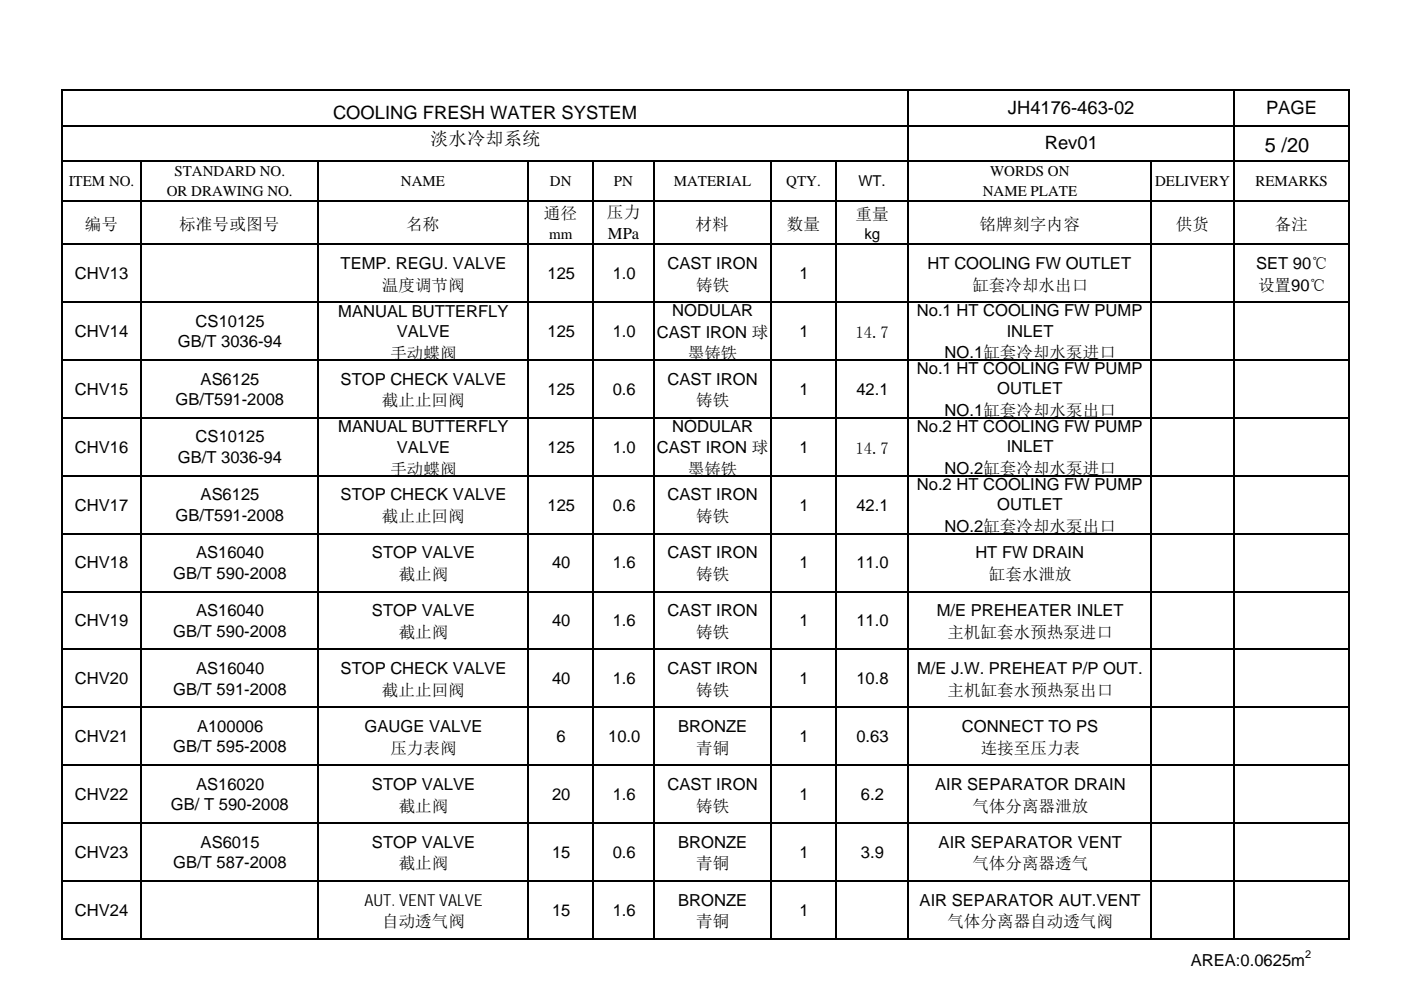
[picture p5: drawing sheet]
<svg xmlns="http://www.w3.org/2000/svg" width="297mm" height="210mm" viewBox="0 0 297 210" stroke-linecap="round" stroke-linejoin="round" font-family="sans-serif">
<defs><g id="words">
<text font-size="4.2" x="268.2" y="32.3">5 /20</text>
<g font-size="3.9">
<text x="70.6" y="25.3">COOLING FRESH WATER SYSTEM</text>
<text x="213.7" y="24.1">JH4176-463-02</text>
<text x="268.4" y="24.3">PAGE</text>
<text x="91.2" y="30.7">淡水冷却系统</text>
<text x="221.5" y="31.6">Rev01</text>
</g>
<g font-size="3.5">
<text x="115.3" y="46.5">通径</text>
<text x="128.7" y="46.3">压力</text>
<text x="181.4" y="46.6">重量</text>
<text x="18" y="48.7">编号</text>
<text x="38" y="48.7">标准号或图号</text>
<text x="86.1" y="48.7">名称</text>
<text x="128.9" y="50.8">MPa</text>
<text x="147.4" y="48.7">材料</text>
<text x="166.8" y="48.7">数量</text>
<text x="207.7" y="48.7">铭牌刻字内容</text>
<text x="249.3" y="48.7">供货</text>
<text x="270.3" y="48.7">备注</text>
<text x="15.9" y="59.2">CHV13</text>
<text x="72.2" y="57">TEMP. REGU. VALVE</text>
<text x="116.1" y="59.2">125</text>
<text x="129.9" y="59.2">1.0</text>
<text x="141.5" y="57">CAST IRON</text>
<text x="169.5" y="59.2">1</text>
<text x="196.7" y="57">HT COOLING FW OUTLET</text>
<text x="266.3" y="57">SET 90℃</text>
<text x="81" y="61.6">温度调节阀</text>
<text x="147.6" y="61.6">铸铁</text>
<text x="206.2" y="61.6">缸套冷却水出口</text>
<text x="266.7" y="61.6">设置90℃</text>
<text x="15.9" y="71.5">CHV14</text>
<text x="41.5" y="69.3">CS10125</text>
<text x="71.7" y="67.1">MANUAL BUTTERFLY</text>
<text x="84.2" y="71.5">VALVE</text>
<text x="116.1" y="71.5">125</text>
<text x="129.9" y="71.5">1.0</text>
<text x="139.3" y="71.6">CAST IRON 球</text>
<text x="142.5" y="67">NODULAR</text>
<text x="169.5" y="71.5">1</text>
<text x="181.4" y="71.7">14.7</text>
<text x="194.4" y="67">No.1 HT COOLING FW PUMP</text>
<text x="213.4" y="71.4">INLET</text>
<text x="37.7" y="73.7">GB/T 3036-94</text>
<text x="82.8" y="76.1">手动蝶阀</text>
<text x="145.8" y="76.2">墨铸铁</text>
<text x="200.3" y="76">NO.1缸套冷却水泵进口</text>
<text x="15.9" y="83.7">CHV15</text>
<text x="42.5" y="81.6">AS6125</text>
<text x="72.2" y="81.6">STOP CHECK VALVE</text>
<text x="116.1" y="83.7">125</text>
<text x="129.9" y="83.7">0.6</text>
<text x="141.5" y="81.6">CAST IRON</text>
<text x="169.5" y="83.7">1</text>
<text x="181.6" y="83.7">42.1</text>
<text x="194.4" y="79.3">No.1 HT COOLING FW PUMP</text>
<text x="211.5" y="83.7">OUTLET</text>
<text x="37.2" y="85.9">GB/T591-2008</text>
<text x="81" y="86.2">截止止回阀</text>
<text x="147.6" y="86.2">铸铁</text>
<text x="200.3" y="88.3">NO.1缸套冷却水泵出口</text>
<text x="41.5" y="93.9">CS10125</text>
<text x="71.7" y="91.7">MANUAL BUTTERFLY</text>
<text x="142.5" y="91.6">NODULAR</text>
<text x="194.4" y="91.6">No.2 HT COOLING FW PUMP</text>
<text x="213.4" y="95.9">INLET</text>
<text x="15.9" y="96">CHV16</text>
<text x="37.7" y="98.2">GB/T 3036-94</text>
<text x="82.8" y="100.7">手动蝶阀</text>
<text x="84.2" y="96.1">VALVE</text>
<text x="116.1" y="96">125</text>
<text x="129.9" y="96">1.0</text>
<text x="139.3" y="96.2">CAST IRON 球</text>
<text x="145.8" y="100.8">墨铸铁</text>
<text x="169.5" y="96">1</text>
<text x="181.4" y="96.3">14.7</text>
<text x="200.3" y="100.5">NO.2缸套冷却水泵进口</text>
<text x="42.5" y="106.1">AS6125</text>
<text x="72.2" y="106.1">STOP CHECK VALVE</text>
<text x="141.5" y="106.1">CAST IRON</text>
<text x="194.4" y="103.8">No.2 HT COOLING FW PUMP</text>
<text x="15.9" y="108.3">CHV17</text>
<text x="37.2" y="110.5">GB/T591-2008</text>
<text x="81" y="110.7">截止止回阀</text>
<text x="116.1" y="108.3">125</text>
<text x="129.9" y="108.3">0.6</text>
<text x="147.6" y="110.7">铸铁</text>
<text x="169.5" y="108.3">1</text>
<text x="181.6" y="108.3">42.1</text>
<text x="200.3" y="112.8">NO.2缸套冷却水泵出口</text>
<text x="211.5" y="108.2">OUTLET</text>
<text x="41.6" y="118.4">AS16040</text>
<text x="78.9" y="118.4">STOP VALVE</text>
<text x="141.5" y="118.4">CAST IRON</text>
<text x="206.8" y="118.4">HT FW DRAIN</text>
<text x="15.9" y="120.6">CHV18</text>
<text x="36.7" y="122.8">GB/T 590-2008</text>
<text x="84.5" y="123">截止阀</text>
<text x="117" y="120.6">40</text>
<text x="129.9" y="120.6">1.6</text>
<text x="147.6" y="123">铸铁</text>
<text x="169.5" y="120.6">1</text>
<text x="181.6" y="120.6">11.0</text>
<text x="209.7" y="123">缸套水泄放</text>
<text x="41.6" y="130.7">AS16040</text>
<text x="78.9" y="130.7">STOP VALVE</text>
<text x="141.5" y="130.7">CAST IRON</text>
<text x="198.6" y="130.7">M/E PREHEATER INLET</text>
<text x="15.9" y="132.8">CHV19</text>
<text x="36.7" y="135">GB/T 590-2008</text>
<text x="84.5" y="135.3">截止阀</text>
<text x="117" y="132.8">40</text>
<text x="129.9" y="132.8">1.6</text>
<text x="147.6" y="135.3">铸铁</text>
<text x="169.5" y="132.8">1</text>
<text x="181.6" y="132.8">11.0</text>
<text x="200.9" y="135.3">主机缸套水预热泵进口</text>
<text x="41.6" y="143">AS16040</text>
<text x="72.2" y="143">STOP CHECK VALVE</text>
<text x="141.5" y="143">CAST IRON</text>
<text x="194.4" y="143">M/E J.W. PREHEAT P/P OUT.</text>
<text x="15.9" y="145.1">CHV20</text>
<text x="36.7" y="147.3">GB/T 591-2008</text>
<text x="81" y="147.6">截止止回阀</text>
<text x="117.1" y="145.1">40</text>
<text x="129.9" y="145.1">1.6</text>
<text x="147.6" y="147.6">铸铁</text>
<text x="169.5" y="145.1">1</text>
<text x="181.6" y="145.1">10.8</text>
<text x="200.9" y="147.6">主机缸套水预热泵出口</text>
<text x="41.8" y="155.2">A100006</text>
<text x="77.3" y="155.2">GAUGE VALVE</text>
<text x="143.8" y="155.2">BRONZE</text>
<text x="204" y="155.2">CONNECT TO PS</text>
<text x="15.9" y="157.4">CHV21</text>
<text x="36.7" y="159.6">GB/T 595-2008</text>
<text x="82.8" y="159.9">压力表阀</text>
<text x="118" y="157.4">6</text>
<text x="128.9" y="157.4">10.0</text>
<text x="147.6" y="159.9">青铜</text>
<text x="169.5" y="157.4">1</text>
<text x="181.6" y="157.4">0.63</text>
<text x="207.9" y="159.9">连接至压力表</text>
<text x="41.6" y="167.5">AS16020</text>
<text x="78.9" y="167.5">STOP VALVE</text>
<text x="141.5" y="167.5">CAST IRON</text>
<text x="198.2" y="167.5">AIR SEPARATOR DRAIN</text>
<text x="15.9" y="169.7">CHV22</text>
<text x="36.2" y="171.9">GB/ T 590-2008</text>
<text x="84.5" y="172.1">截止阀</text>
<text x="117" y="169.7">20</text>
<text x="129.9" y="169.7">1.6</text>
<text x="147.6" y="172.1">铸铁</text>
<text x="169.5" y="169.7">1</text>
<text x="182.5" y="169.7">6.2</text>
<text x="206.2" y="172.1">气体分离器泄放</text>
<text x="42.5" y="179.8">AS6015</text>
<text x="78.9" y="179.8">STOP VALVE</text>
<text x="143.8" y="179.8">BRONZE</text>
<text x="199" y="179.8">AIR SEPARATOR VENT</text>
<text x="15.9" y="181.9">CHV23</text>
<text x="36.7" y="184.2">GB/T 587-2008</text>
<text x="84.5" y="184.4">截止阀</text>
<text x="117" y="181.9">15</text>
<text x="129.9" y="181.9">0.6</text>
<text x="147.6" y="184.4">青铜</text>
<text x="169.5" y="181.9">1</text>
<text x="182.5" y="181.9">3.9</text>
<text x="206.2" y="184.4">气体分离器透气</text>
<text x="15.9" y="194.2">CHV24</text>
<text x="77.3" y="192.1">AUT. VENT VALVE</text>
<text x="81" y="196.7">自动透气阀</text>
<text x="117" y="194.2">15</text>
<text x="129.9" y="194.2">1.6</text>
<text x="143.8" y="192.1">BRONZE</text>
<text x="147.6" y="196.7">青铜</text>
<text x="169.5" y="194.2">1</text>
<text x="195" y="192.1">AIR SEPARATOR AUT.VENT</text>
<text x="200.9" y="196.7">气体分离器自动透气阀</text>
<text x="252.5" y="204.9">AREA:0.0625m</text>
</g>
<g font-size="3.2">
<text x="14.6" y="39.5">ITEM NO.</text>
<text x="35.3" y="41.5">OR DRAWING NO.</text>
<text x="37" y="37.4">STANDARD NO.</text>
<text x="85" y="39.5">NAME</text>
<text x="116.6" y="39.5">DN</text>
<text x="130.2" y="39.5">PN</text>
<text x="142.9" y="39.5">MATERIAL</text>
<text x="166.7" y="39.5">QTY.</text>
<text x="182" y="39.5">WT.</text>
<text x="208.4" y="41.5">NAME PLATE</text>
<text x="209.9" y="37.4">WORDS ON</text>
<text x="244.9" y="39.5">DELIVERY</text>
<text x="266.2" y="39.5">REMARKS</text>
<text x="116.5" y="50.6">mm</text>
<text x="183.3" y="50.6">kg</text>
</g>
<text font-size="2.3" x="276.7" y="203.2">2</text>
</g></defs>
<g fill="none" stroke="#000" stroke-width=".34">
<path d="M13.2 19v33M13.3 19.1h272.9M192.6 19.3v32.7M261.6 19.3v32.7M286 19.3v32.7M13.3 26.6h272.9M13.3 34.1h272.9M29.8 34.3v17.7M67.4 34.3v17.7M111.9 34.3v17.7M125.8 34.3v17.7M138.6 34.3v17.7"/>
<path d="M163.4 34.3v17.7M177.3 34.3v17.7M244 34.3v17.7M13.3 42.6h272.9M13.3 51.8h272.9"/>
</g>
<path d="M13.3 52h272.8v147.2h-272.8z" fill="#fff"/>
<g fill="none" stroke="#000" stroke-width=".34">
<path d="M13.2 51.6v147.7M13.3 51.8h272.9M29.8 52v147.3M67.4 52v147.3M111.9 52v147.3M125.8 52v147.3M138.6 52v147.3M163.4 52v147.3M177.3 52v147.3M192.6 52v147.3M244 52v147.3M261.6 52v147.3"/>
<path d="M286 52v147.3M13.3 64.1h272.9M13.3 76.4h272.9M13.3 88.6h272.9M13.3 100.9h272.9M13.3 113.2h272.9M13.3 125.5h272.9M13.3 137.8h272.9M13.3 150h272.9M13.3 162.3h272.9M13.3 174.6h272.9M13.3 186.9h272.9"/>
<path d="M13.3 199.1h272.9"/>
</g>
<use href="#words"/>
</svg>
